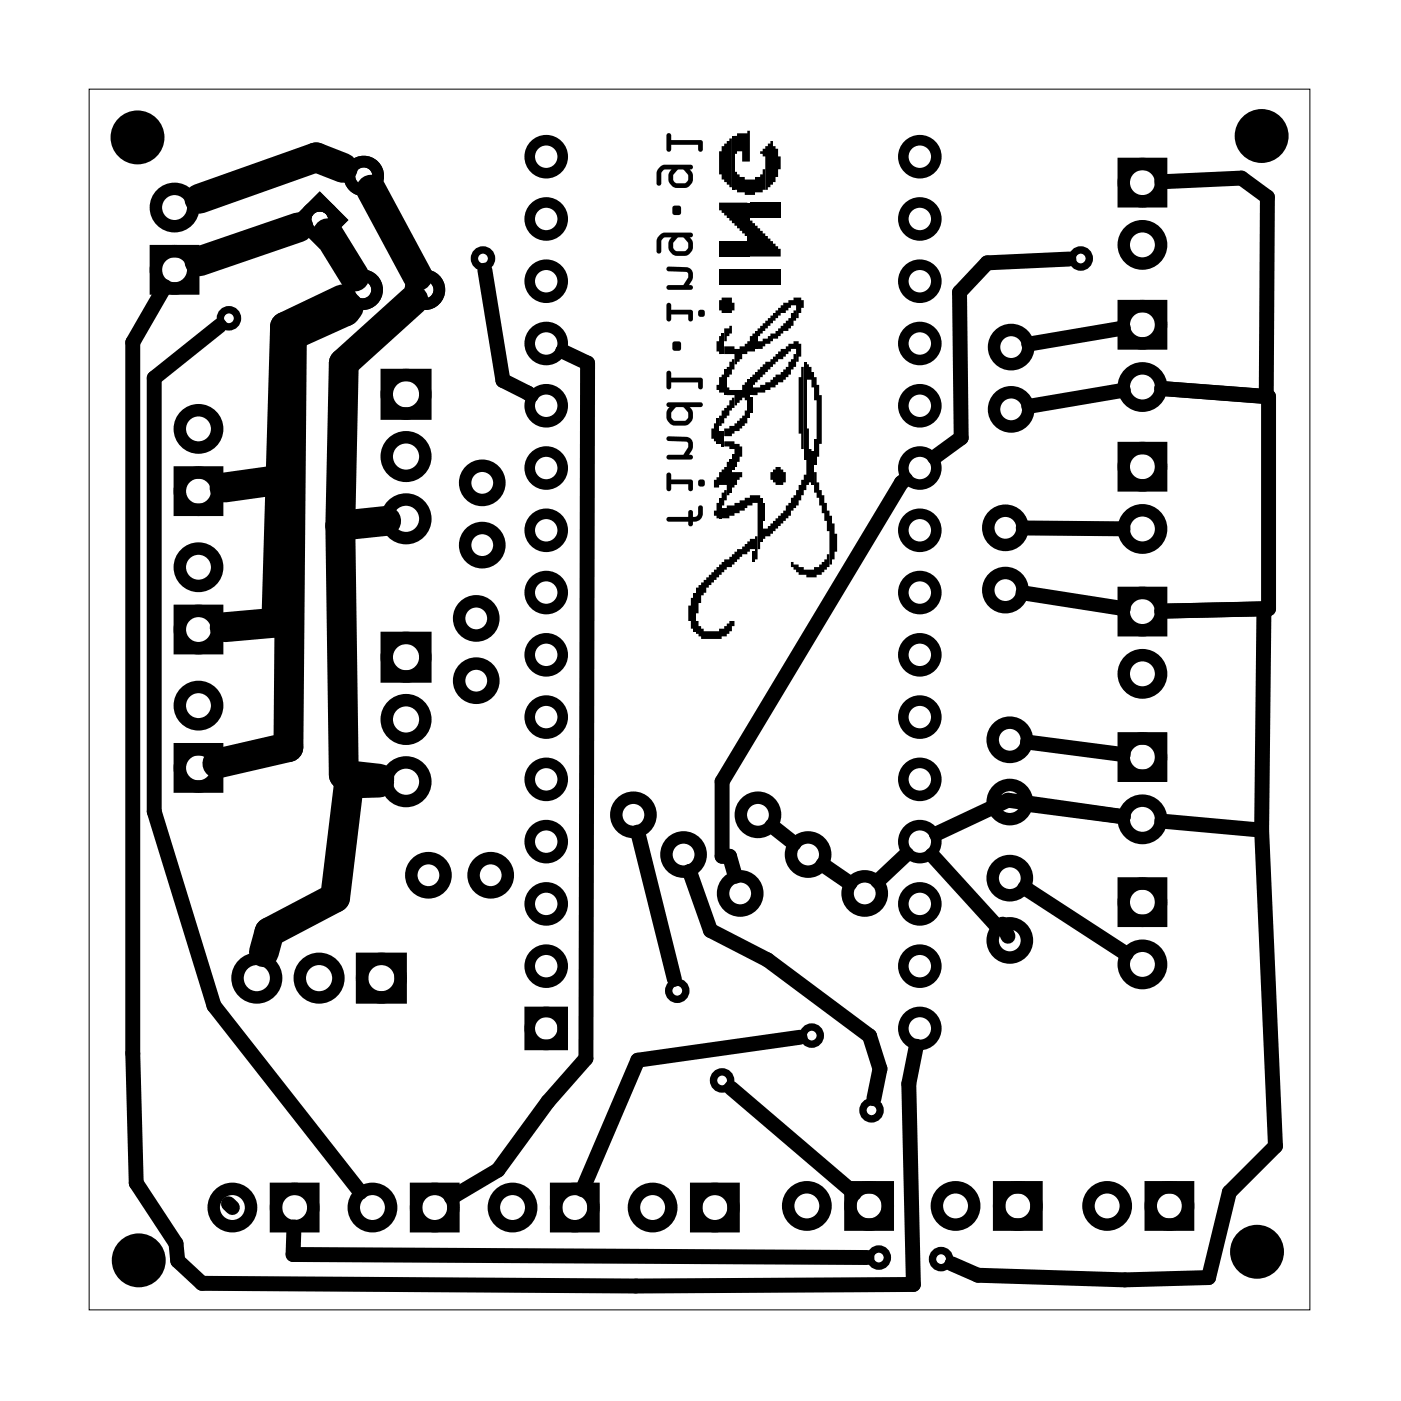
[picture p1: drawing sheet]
<svg xmlns="http://www.w3.org/2000/svg" width="57mm" height="57mm" viewBox="0 0 57 57" stroke-linecap="round" stroke-linejoin="round" font-family="sans-serif">
<path d="M3.6 3.6h49.8v49.8h-49.8z" fill="none" stroke="#000" stroke-width=".04"/>
<g fill="none" stroke="#000" stroke-width=".43">
<path d="M21.6 41.3h1.4v1.3h-1.4z"/>
<circle cx="22.3" cy="11.5" r=".67"/>
<circle cx="22.3" cy="19.1" r=".67"/>
<circle cx="22.3" cy="8.9" r=".67"/>
<circle cx="22.3" cy="14" r=".67"/>
<circle cx="22.3" cy="16.6" r=".67"/>
<circle cx="22.3" cy="6.4" r=".67"/>
<circle cx="37.5" cy="14" r=".67"/>
<circle cx="37.5" cy="8.9" r=".67"/>
<circle cx="37.5" cy="19.1" r=".67"/>
<circle cx="37.5" cy="16.6" r=".67"/>
<circle cx="37.5" cy="6.4" r=".67"/>
<circle cx="37.5" cy="11.5" r=".67"/>
<circle cx="22.3" cy="21.6" r=".67"/>
<circle cx="22.3" cy="24.2" r=".67"/>
<circle cx="22.3" cy="29.3" r=".67"/>
<circle cx="22.3" cy="34.3" r=".67"/>
<circle cx="22.3" cy="26.7" r=".67"/>
<circle cx="22.3" cy="31.8" r=".67"/>
<circle cx="22.3" cy="39.4" r=".67"/>
<circle cx="22.3" cy="36.9" r=".67"/>
<circle cx="37.5" cy="21.6" r=".67"/>
<circle cx="37.5" cy="24.2" r=".67"/>
<circle cx="37.5" cy="29.3" r=".67"/>
<circle cx="37.5" cy="26.7" r=".67"/>
<circle cx="37.5" cy="34.3" r=".67"/>
<circle cx="37.5" cy="31.8" r=".67"/>
<circle cx="37.5" cy="36.9" r=".67"/>
<circle cx="37.5" cy="39.4" r=".67"/>
<circle cx="22.3" cy="42" r=".67"/>
<circle cx="37.5" cy="42" r=".67"/>
</g>
<g fill="none" stroke="#000" stroke-width=".51">
<path d="M6.4 10.2h1.5v1.6h-1.5zM7.3 19.3h1.6v1.5h-1.6zM15.8 15.3h1.6v1.6h-1.6zM45.8 6.7h1.6v1.5h-1.6zM45.8 12.5h1.6v1.5h-1.6zM45.8 18.3h1.6v1.5h-1.6zM7.3 24.9h1.6v1.5h-1.6zM7.3 30.6h1.6v1.5h-1.6zM14.8 39.1h1.5v1.6h-1.5zM15.8 26h1.6v1.6h-1.6zM45.8 24.2h1.6v1.5h-1.6zM45.8 30.1h1.6v1.5h-1.6z"/>
<path d="M45.8 36h1.6v1.6h-1.6zM11.3 48.5h1.5v1.5h-1.5zM17 48.5h1.5v1.5h-1.5zM22.7 48.5h1.5v1.5h-1.5zM28.4 48.5h1.5v1.5h-1.5zM34.7 48.4h1.5v1.6h-1.5zM40.8 48.4h1.5v1.6h-1.5zM46.9 48.4h1.6v1.6h-1.6z"/>
<circle cx="7.1" cy="11" r=".76"/>
<circle cx="7.1" cy="8.5" r=".76"/>
<circle cx="8.1" cy="17.5" r=".76"/>
<circle cx="16.6" cy="18.6" r=".79"/>
<circle cx="16.6" cy="16.1" r=".79"/>
<circle cx="19.7" cy="19.7" r=".7"/>
<circle cx="41.2" cy="16.7" r=".7"/>
<circle cx="41.2" cy="14.2" r=".7"/>
<circle cx="46.6" cy="13.2" r=".76"/>
<circle cx="46.6" cy="15.8" r=".76"/>
<circle cx="46.6" cy="7.5" r=".76"/>
<circle cx="46.6" cy="10" r=".76"/>
<circle cx="46.6" cy="19" r=".76"/>
<circle cx="8.1" cy="20" r=".76"/>
<circle cx="8.1" cy="23.1" r=".76"/>
<circle cx="8.1" cy="28.8" r=".76"/>
<circle cx="8.1" cy="25.7" r=".76"/>
<circle cx="8.1" cy="31.3" r=".76"/>
<circle cx="10.5" cy="39.9" r=".79"/>
<circle cx="13" cy="39.9" r=".79"/>
<circle cx="15.6" cy="39.9" r=".79"/>
<circle cx="16.6" cy="21.2" r=".79"/>
<circle cx="16.6" cy="31.9" r=".79"/>
<circle cx="16.6" cy="29.3" r=".79"/>
<circle cx="16.6" cy="26.8" r=".79"/>
<circle cx="17.5" cy="35.7" r=".7"/>
<circle cx="19.4" cy="27.8" r=".7"/>
<circle cx="19.4" cy="25.2" r=".7"/>
<circle cx="19.7" cy="22.2" r=".7"/>
<circle cx="20" cy="35.7" r=".7"/>
<circle cx="25.8" cy="33.2" r=".7"/>
<circle cx="27.9" cy="34.9" r=".7"/>
<circle cx="30.2" cy="36.4" r=".7"/>
<circle cx="30.9" cy="33.2" r=".7"/>
<circle cx="33" cy="34.9" r=".7"/>
<circle cx="35.3" cy="36.4" r=".7"/>
<circle cx="41" cy="24.1" r=".7"/>
<circle cx="41" cy="21.5" r=".7"/>
<circle cx="41.2" cy="32.7" r=".7"/>
<circle cx="41.2" cy="38.4" r=".7"/>
<circle cx="41.2" cy="30.2" r=".7"/>
<circle cx="41.2" cy="35.8" r=".7"/>
<circle cx="46.6" cy="30.9" r=".76"/>
<circle cx="46.6" cy="21.6" r=".76"/>
<circle cx="46.6" cy="27.5" r=".76"/>
<circle cx="46.6" cy="33.4" r=".76"/>
<circle cx="46.6" cy="36.8" r=".76"/>
<circle cx="46.6" cy="39.3" r=".76"/>
<circle cx="46.6" cy="24.9" r=".76"/>
<circle cx="9.5" cy="49.3" r=".76"/>
<circle cx="12" cy="49.3" r=".76"/>
<circle cx="15.2" cy="49.3" r=".76"/>
<circle cx="17.7" cy="49.3" r=".76"/>
<circle cx="20.9" cy="49.3" r=".76"/>
<circle cx="23.4" cy="49.3" r=".76"/>
<circle cx="26.6" cy="49.3" r=".76"/>
<circle cx="29.2" cy="49.3" r=".76"/>
<circle cx="32.9" cy="49.2" r=".76"/>
<circle cx="35.5" cy="49.2" r=".76"/>
<circle cx="39" cy="49.2" r=".76"/>
<circle cx="41.5" cy="49.2" r=".76"/>
<circle cx="45.2" cy="49.2" r=".76"/>
<circle cx="47.7" cy="49.2" r=".76"/>
</g>
<g fill="none" stroke="#000" stroke-width=".48">
<circle cx="13" cy="9" r=".59"/>
<circle cx="14.8" cy="11.8" r=".59"/>
<circle cx="14.8" cy="7.2" r=".59"/>
<circle cx="17.3" cy="11.8" r=".59"/>
</g>
<g fill="#000">
<path d="M29.1 17.3h.1v.7l-.2-.1v-.4h.1zM29.2 17.1h.1v1h-.1zM29.3 17.6h.1v.5h-.1zM29.3 13.7h.1v.7l-.2-.1v-.4h.1zM29.4 17.6h.1v.6h-.1zM29.3 15.4l.2-.1v.7h-.2v-.1h-.1v-.2h.1zM29.4 13.6h.1v.8h-.1zM29.5 15.1h.1v1h-.1zM29.6 5.8l.3-.2v2l-.4-.2v-.1h-.1v-.2h-.1v-.9h.1v-.2l.2-.1zM29.5 13.4h.3v-.1h.1v.3l-.3 .1v.2h-.1zM29.9 18.5h.1v.7h-.1zM29.9 16.2h.1v.4l-.2 .1v.3l-.3 .1v.2l-.2 .1v-.4h.1v-.3h.1l.1-.2h.2v-.2h.1z"/>
<path d="M29.9 14.7h.1v.4h-.1v.2h-.1v.1h-.2v-.4h.2v-.2h.1zM29.3 12.2h.1v-.1h.5v.2h.1v.4h-.1v.1h-.5v-.1h-.1zM29.9 19.3h.4v.2l-.2 .1v.2h-.1v.1h-.1zM29.5 18h.5v.1h.2v.1h.1v.4h-.1l-.1 .4h-.1v-.7l-.5-.1zM29.3 9.8h1.2v.7h-1.2zM29.3 8.3h1.2v1.3h-.1l-.1-.2h-.1l-.1-.2-.3-.2v-.1h-.2l-.1-.2-.2-.1zM29.5 17.5l.5-.1 .1-.2 .3-.2v-.3h.1v.6h-.1l-.2 .3h-.2l-.1 .2h-.4zM29.6 15.8h.2v.1h.5v-.2l.2-.1v.7l-.2-.1-.1 .2-.2 .1v-.4h-.4zM30.1 5.4h.4v-.1h.1v1.3h-.3v-.4h-.2v.1h-.1v-.8h.1zM30.5 15.5h.1v1.6h-.1zM30.6 16.2h.1v.7h-.1zM30.6 15.4h.1v.7h-.1z"/>
<path d="M29.5 14.1h.5v.1h.2v-.1h.2v-.1l.2-.1v-.2h.1v-.1h.1v.7h-.3v.1h-.2v.3l-.2 .1v.1h-.1v-.5h-.5zM30.8 13.5h.1v.7h-.1zM30 7l.2 .1v.1h.2v.1h.4v-.1h.2v-.1h.1v-.2h.1v.8h-.1v.1h-.3v.2l-.7-.2v-.1h-.1zM29.3 11h2.5v.6h-2.5zM30.6 9l.2 .1v.1l.3 .2 .1 .2h.1l.2 .3h.1l.1 .3h.1v.3h-1.2zM30.6 8.3h1.2v.6h-1.2zM31.4 5.8h.1v.2l.2 .1v.3h.1v.5h-.1v.3h-.1v.2l-.2 .1-.1 .2h-.1v-1.3h-.1l-.1-.2h.1l.1-.2 .2-.1zM31.4 19.3l.2-.1v-.2h.2l.2 .3h.1v.4h-.1v.1h-.4l-.1-.2h-.1zM30.7 15.8h.3v-.1h.2v-.1h.2l.2-.3h.2l.2-.2 .2-.1v-.2l.2-.1v-.3h.1v.6l-.2 .1v.2h-.1l-.2 .3h-.3l-.1 .2h-.2v.1h-.2v.1h-.3v.1h-.2zM30.9 13.9l.4-.1 .1-.2h.2l.1-.2 .3-.1v-.1l.3-.2v-.2l.2-.1v.4h-.1v.2l-.2 .1v.1h-.2l-.3 .3h-.2l-.1 .2h-.2l-.1 .2h-.2zM30.9 15.1l.2-.1 .1-.2h.2l.1-.3 .2-.1v-.1h.1v-.1h.3l.1-.2h.2v-.1h.2v.1h.1v.5h-.1v.3h-.1v-.6h-.2v.1l-.3 .2v.2h-.3l-.1 .2-.3 .2v.1h-.1l-.1 .2-.3 .2v.1h-.1v-.4h.1zM32.7 15h.1v3.3h-.1v-.6h-.1v-2.3h.1z"/>
<path d="M30.9 13.4l.2-.1 .1-.2h.1l.1-.2h.1l.1-.2 .4-.2v-.2l.4-.1v-.1h.3v.1h.1v.4h-.1v.2h-.1v.2h-.1v-.5h-.2l-.2 .3h-.3v.1h-.1v.1l-.3 .2v.1l-.2 .1-.2 .3h-.1zM32.9 17.5h.1v.8h.1v1.4l-.2 .1v.2h-.1l-.1 .4h-.1v.2h-.1v.1l-.2 .1v.2h-.1v.1l-.2 .1-.2 .3h-.1v.1l-.3 .2v.1h-.2v.1h-.1v-.4h.2l.1-.2h.1l.2-.4h.1l.2-.2h.1v-.2l.2-.1v-.2l.2-.1v-.2h.1v-.2h.1v-.2h.1v-.2h.1zM33.1 18.4h.1v1.4h-.1zM33.2 17.9h.1v1h-.1zM32.9 14.9l.2 .1v.2h.1v.2h.1v.3h.1v.4h.1v2h-.1v.5h-.1v-2.3h-.1v-.5h-.1v-.3h-.2zM28.2 24.4h.1v1.2h-.1v-.3h-.1v-.6h.1zM28.3 24.2h.1v1.6h-.1zM29.2 20.5h.1v.6l-.2-.1v-.2h.1zM29.3 20.3h.1v.8h-.1zM29.4 20.1l.2-.1v.4h-.1v.2h-.1zM29.6 18.8h.2v1.4h-.2v-.4h-.3v.1h-.2v-.3h.1v-.1h.1v-.2l.3-.3zM29.8 18.7h.1v1.4h-.1z"/>
<path d="M28.4 25.3h.1v.2l.2 .1v.2h.6v-.2h.2l.3-.3h.2v.2h-.1v.3l-.3 .1v.1h-.2v.1h-.8l-.1-.2h-.1zM30.7 22.5h.1v.4h-.1zM29.3 23h.1l.1-.2h.3v-.1l.2-.1 .1-.2h.2l.1-.2 .2-.1v-.1h.2v-.1h.1v.9h-.1v-.4h-.2l-.1 .2h-.2l-.2 .3h-.1v.1h-.1v.1h-.3l-.1 .2-.3 .3v.1h-.1l-.1 .2-.2 .1v.2l-.2 .1-.1 .7h-.1v-1h.1l.1-.2h.1l.1-.2 .3-.3v-.1l.2-.1zM29.4 20.7h.2v-.1h.4v-.1l.4-.1v-.1h.2v-.1h.4v2.2h-.1v-1.9l-.4 .1-.1 .2h-.2v.1l-.4 .1v.1h-.4zM31 20.3h.1v1.8h-.1zM31.1 20.5h.1v.7h-.1zM32.3 22.9h.1v.1h.2v.1h.2v.1h.4v-.1h.2v-.1l.3-.2v-.2h.1v.5l-.2 .1-.1 .2h-.2v.2l-.7-.2-.1-.2-.2-.1zM33.2 19.3h.1v.4h.1v.3h.1v.2h.1l.1 .6h.1v.2h.1v.4h.1v.4h.1v.7h-.1v.3h-.1v.2h-.1v-1.3h-.1v-.5h-.1v-.3h-.1l-.1-.6h-.1v-.2h-.1z"/>
<path d="M13 7.8l-1.1 1.2 1.1 1.1 1.2-1.1zM12.7 9a.35 .35 0 0 1 .7 0 .35 .35 0 0 1-.7 0z"/>
<path d="M13 7.8l-1.1 1.2 1.1 1.1 1.2-1.1zM12.7 9a.35 .35 0 0 1 .7 0 .35 .35 0 0 1-.7 0z"/>
<path d="M27.2 21.1v.2h.9v.1a.1 .1 0 0 0 .1 .1 .1 .1 0 0 0 .1-.1v-.1a.4 .4 0 0 0 .3-.3 .4 .4 0 0 0 0-.4l-.1 .1-.1 .3-.1 .1v-.2a.1 .1 0 0 0-.1-.1 .1 .1 0 0 0-.1 .1v.2zM27.2 19.3v.6a.1 .1 0 0 0 .1 .1 .1 .1 0 0 0 .1-.1v-.1h.7v.1a.1 .1 0 0 0 .1 .1 .1 .1 0 0 0 .1-.1l-.1-.3h-.8v-.3zM28.5 19.7a.15 .15 0 0 0 .3 0 .15 .15 0 0 0-.3 0zM27.2 17.8v.2h.8l.1 .1-.2 .5h-.6a.1 .1 0 0 0-.1 0 .1 .1 0 0 0 .1 .1h.9a.1 .1 0 0 0 .1-.1 .1 .1 0 0 0-.1 0h-.1a.41 .41 0 0 0 .2-.4 .41 .41 0 0 0-.3-.4zM27.2 16.4v.1l.1 .1-.1 .3 .1 .3 .2 .2h.5a.45 .45 0 0 0 .2-.6l-.1-.2h.5a.1 .1 0 0 0 .1-.1 .1 .1 0 0 0-.1-.1zM27.5 16.6h.4l.2 .2-.1 .3h-.5l-.1-.3zM27.2 15.2v.6a.1 .1 0 0 0 .1 .1 .1 .1 0 0 0 .1-.1v-.2h1.1v.2a.1 .1 0 0 0 .1 .1 .1 .1 0 0 0 .1-.1l-.1-.4h-1.2v-.2zM27.5 14v.3h.3v-.3zM27.2 12.4v.6a.1 .1 0 0 0 .1 .1 .1 .1 0 0 0 .1-.1v-.2h.7v.2a.1 .1 0 0 0 .1 .1 .1 .1 0 0 0 .1-.1l-.1-.4h-.8v-.2zM28.5 12.8a.15 .15 0 0 0 .3 0 .15 .15 0 0 0-.3 0zM27.2 10.9v.2h.8l.1 .1-.2 .4h-.6a.1 .1 0 0 0-.1 .1 .1 .1 0 0 0 .1 .1h.9a.1 .1 0 0 0 .1-.1 .1 .1 0 0 0-.1-.1h-.1a.41 .41 0 0 0 .2-.4 .41 .41 0 0 0-.3-.3zM26.9 9.6l-.1 .1v.5a.1 .1 0 0 0 .1 .1 .1 .1 0 0 0 .1-.1v-.4l.1-.1h.3l-.1 .2v.3l.3 .2h.5l.2-.2v-.3a.2 .2 0 0 1 0-.4h-1.2zM27.6 9.7h.3l.2 .2v.2l-.1 .1h-.4l-.1-.1v-.2zM27.5 8.4v.3h.3v-.3zM26.9 6.8l-.1 .2v.5a.1 .1 0 0 0 .1 .1 .1 .1 0 0 0 .1-.1v-.4l.1-.2h.3l-.1 .2v.3l.3 .3 .5-.1 .2-.2v-.3a.19 .19 0 0 1 0-.3l-1.2-.1zM27.6 6.9h.3l.2 .2v.2l-.1 .2h-.4l-.1-.1v-.3zM27.2 5.5v.6a.1 .1 0 0 0 .1 .1 .1 .1 0 0 0 .1-.1v-.2h1.1v.2a.1 .1 0 0 0 .1 .1 .1 .1 0 0 0 .1-.1l-.1-.4h-1.2v-.2z"/>
<path d="M27.2 21.1v.2h.9v.1a.1 .1 0 0 0 .1 .1 .1 .1 0 0 0 .1-.1v-.1a.4 .4 0 0 0 .3-.3 .4 .4 0 0 0 0-.4l-.1 .1-.1 .3-.1 .1v-.2a.1 .1 0 0 0-.1-.1 .1 .1 0 0 0-.1 .1v.2zM27.2 21.1h.9v-.2a.1 .1 0 0 1 .1-.1 .1 .1 0 0 1 .1 .1v.2l.1-.1 .1-.3a.1 .1 0 0 1 .1-.1 .1 .1 0 0 1 .1 .1 .4 .4 0 0 1-.4 .6v.1a.1 .1 0 0 1-.1 .1 .1 .1 0 0 1-.1-.1v-.1h-.9zM27.2 19.3v.6a.1 .1 0 0 0 .1 .1 .1 .1 0 0 0 .1-.1v-.2h.7v.2a.1 .1 0 0 0 .1 .1 .1 .1 0 0 0 .1-.1l-.1-.3h-.8v-.3zM27.2 19.3h.2v.3h.8l.1 .3a.1 .1 0 0 1-.1 .1 .1 .1 0 0 1-.1-.1v-.1h-.7v.1a.1 .1 0 0 1-.1 .1 .1 .1 0 0 1-.1-.1zM28.5 19.7a.15 .15 0 0 0 .3 0 .15 .15 0 0 0-.3 0zM28.5 19.7a.15 .15 0 0 1 .3 0 .15 .15 0 0 1-.3 0zM27.2 17.8v.2h.8l.1 .1-.2 .5h-.6a.1 .1 0 0 0-.1 0 .1 .1 0 0 0 .1 .1h.9a.1 .1 0 0 0 .1-.1 .1 .1 0 0 0-.1 0h-.1l.1-.2a.37 .37 0 0 0-.2-.6zM27.2 17.8h.8a.41 .41 0 0 1 .3 .4 .41 .41 0 0 1-.2 .4h.1a.1 .1 0 0 1 .1 0 .1 .1 0 0 1-.1 .1h-.9a.1 .1 0 0 1-.1-.1 .1 .1 0 0 1 .1 0h.6l.2-.5-.1-.1h-.8zM27.2 16.4v.1l.1 .1-.1 .2v.3l.3 .3 .6-.1 .2-.3-.2-.4h.5a.1 .1 0 0 0 .1-.1 .1 .1 0 0 0-.1-.1zM27.2 16.4h1.4a.1 .1 0 0 1 .1 .1 .1 .1 0 0 1-.1 .1h-.5l.2 .4-.2 .3-.6 .1-.3-.3v-.3l.1-.2-.1-.1zM27.5 16.6h.4l.2 .2-.1 .3h-.5l-.1-.2zM27.5 16.6l-.1 .2 .1 .3h.5l.1-.3-.2-.2zM27.2 15.2v.6a.1 .1 0 0 0 .1 .1 .1 .1 0 0 0 .1-.1v-.2h1.1v.2a.1 .1 0 0 0 .1 .1 .1 .1 0 0 0 .1-.1l-.1-.4h-1.2v-.2zM27.2 15.2h.2v.2h1.2l.1 .4a.1 .1 0 0 1-.1 .1 .1 .1 0 0 1-.1-.1v-.2h-1.1v.2a.1 .1 0 0 1-.1 .1 .1 .1 0 0 1-.1-.1zM27.5 14v.3h.3v-.3zM27.5 14h.3v.3h-.3zM27.2 12.4v.6a.1 .1 0 0 0 .1 .1 .1 .1 0 0 0 .1-.1v-.2h.7v.2a.1 .1 0 0 0 .1 .1 .1 .1 0 0 0 .1-.1l-.1-.4h-.8v-.2zM27.2 12.4h.2v.2h.8l.1 .4a.1 .1 0 0 1-.1 .1 .1 .1 0 0 1-.1-.1v-.2h-.7v.2a.1 .1 0 0 1-.1 .1 .1 .1 0 0 1-.1-.1zM28.5 12.8a.15 .15 0 0 0 .3 0 .15 .15 0 0 0-.3 0zM28.5 12.8a.15 .15 0 0 1 .3 0 .15 .15 0 0 1-.3 0zM27.2 10.9v.2h.8l.1 .1-.2 .4h-.6a.1 .1 0 0 0-.1 .1 .1 .1 0 0 0 .1 .1h.9a.1 .1 0 0 0 .1-.1 .1 .1 0 0 0-.1-.1h-.1l.1-.2a.37 .37 0 0 0-.2-.5zM27.2 10.9h.8a.41 .41 0 0 1 .3 .3 .41 .41 0 0 1-.2 .4h.1a.1 .1 0 0 1 .1 .1 .1 .1 0 0 1-.1 .1h-.9a.1 .1 0 0 1-.1-.1 .1 .1 0 0 1 .1-.1h.6l.2-.4-.1-.1h-.8zM26.9 9.6l-.1 .1v.5a.1 .1 0 0 0 .1 .1 .1 .1 0 0 0 .1-.1v-.4l.1-.1h.3l-.1 .2v.3l.1 .1 .2 .1h.5l.1-.2 .1-.3a.16 .16 0 0 1-.1-.2 .16 .16 0 0 1 .1-.1l-.1-.1h-1.1zM26.9 9.6l.2-.1h1.1a.1 .1 0 0 1 .1 .1 .11 .11 0 0 1-.2 .1l.2 .4-.3 .3h-.4l-.2-.1-.1-.4 .1-.2h-.3l-.1 .1v.4a.1 .1 0 0 1-.1 .1 .1 .1 0 0 1-.1-.1v-.5zM27.6 9.7h.3l.2 .2v.2l-.1 .1h-.4l-.1-.1v-.2zM27.6 9.7l-.1 .2v.3h.5l.1-.3-.2-.2zM27.5 8.4v.3h.3v-.3zM27.5 8.4h.3v.3h-.3zM26.9 6.8l-.1 .2v.5a.1 .1 0 0 0 .1 .1 .1 .1 0 0 0 .1-.1v-.4l.1-.2h.3l-.1 .2v.3l.1 .2 .2 .1 .5-.1 .1-.2 .1-.3a.16 .16 0 0 1-.1-.1 .16 .16 0 0 1 .1-.2l-.1-.1h-1.1zM26.9 6.8l.2-.1h1.1a.1 .1 0 0 1 .1 .1 .11 .11 0 0 1-.2 .1l.2 .4-.3 .3-.4 .1-.2-.1-.1-.4 .1-.3h-.3l-.1 .1v.5a.1 .1 0 0 1-.1 .1 .1 .1 0 0 1-.1-.1v-.5zM27.6 6.9h.3l.2 .2v.2l-.1 .2h-.4l-.1-.1v-.3zM27.6 6.9l-.1 .2v.3h.5l.1-.3-.2-.2zM27.2 5.5v.6a.1 .1 0 0 0 .1 .1 .1 .1 0 0 0 .1-.1v-.2h1.1v.2a.1 .1 0 0 0 .1 .1 .1 .1 0 0 0 .1-.1l-.1-.4h-1.2v-.2zM27.2 5.5h.2v.2h1.2l.1 .4a.1 .1 0 0 1-.1 .1 .1 .1 0 0 1-.1-.1v-.2h-1.1v.2a.1 .1 0 0 1-.1 .1 .1 .1 0 0 1-.1-.1z"/>
</g>
<g fill="#000">
<circle cx="5.6" cy="5.6" r="1.1"/>
<circle cx="51.5" cy="5.5" r="1.1"/>
<circle cx="5.7" cy="51.4" r="1.1"/>
<circle cx="51.3" cy="51.1" r="1.1"/>
</g>
<g fill="none" stroke="#000" stroke-width=".3">
<circle cx="9.3" cy="13" r=".35"/>
<circle cx="19.7" cy="10.5" r=".35"/>
<circle cx="44.1" cy="10.5" r=".35"/>
<circle cx="27.6" cy="40.4" r=".35"/>
<circle cx="29.5" cy="44.1" r=".35"/>
<circle cx="33.1" cy="42.2" r=".35"/>
<circle cx="35.6" cy="45.3" r=".35"/>
<circle cx="35.8" cy="51.3" r=".35"/>
<circle cx="38.4" cy="51.4" r=".35"/>
</g>
<path d="M29.9 5.5v2.2M30.5 8.3v2.2M32.8 14.8v3.9" fill="none" stroke="#000" stroke-width=".1"/>
<g fill="none" stroke="#000" stroke-width=".61">
<path d="M6.7 11.7l-1.3 2.3v29l.2 5.3 1.6 2.4 .1 .7 .9 .9 17.7 .2 11.4-.1-.2-8.2 .3-1.5M9 13.3l-2.7 2.1v17.7l2.4 7.9 6 7.6M19.8 11l.7 4.5 1.2 .6M22.9 14.3l1.1 .5-.1 28.4-1.6 1.7-2 2.8-1.9 1.2M36.9 19.6l-.1 .1-7.3 12.2v3h.3l.2 .8M43.6 10.6l-3.3 .1-1.2 1.2 .1 6-1.1 .8M45.8 15.9l-3.8 .7M45.8 13.4l-3.8 .6M47.4 15.8l4.3 .4v8.6l-4.3 .1M47.4 7.4l3.2-.1 1.1 .7v8.2M26 33.9l1.5 6M28.1 35.5l.9 2.5 2.3 1.2 4.2 3.1 .4 1.3-.3 1.2"/>
<path d="M31.5 33.7l.9 .7M33.6 35.3l1.1 .7M37 34.8l-1.2 1.1M38 34.9l2.7 2.9M40.9 37.7l.2 .5M41.7 24.2l4.1 .6M41.7 21.5l4.1 .1M41.8 36.2l4.1 2.7M41.9 32.8l3.9 .5M41.9 30.3l3.9 .5M45.8 33.3l-4.7-.7-2.9 1.4M47.4 33.5l4.1 .4"/>
<path d="M51.5 33.9l.5 12.9-1.9 1.8-.8 3.5-3.4 .1-6-.2-1.1-.4M51.6 24.8l-.1 9.1M9.3 49.1l.2 .2M12 50v1.2l23.4 .1M29.8 44.4l5.1 4.3M32.6 42.3l-6.6 .9-2.2 5.3"/>
</g>
<path d="M12.2 9.3l-4.1 1.4M13.4 9.5l1.1 1.8M14 12.2l-2.4 1.1v6.2l-2.4 .4M14 6.8l-1.1-.4-4.8 1.7M14.1 12.4l-.7 .6-1.8 .4-.3 12-2.1 .2M14.2 12.5l-.1 .2-2.2 1-.1 16.8-2.9 .6M15.1 7.7l1.9 3.6M16.9 12.2l-2.9 2.6-.1 6.6M13.9 21.4l.1 10.2 1.5 .2M15.5 31.9l-1.3 .1-.5 4.6-2.7 1.4-.2 .8M15.8 21.2l-1.9 .2" fill="none" stroke="#000" stroke-width="1.2"/>
</svg>
